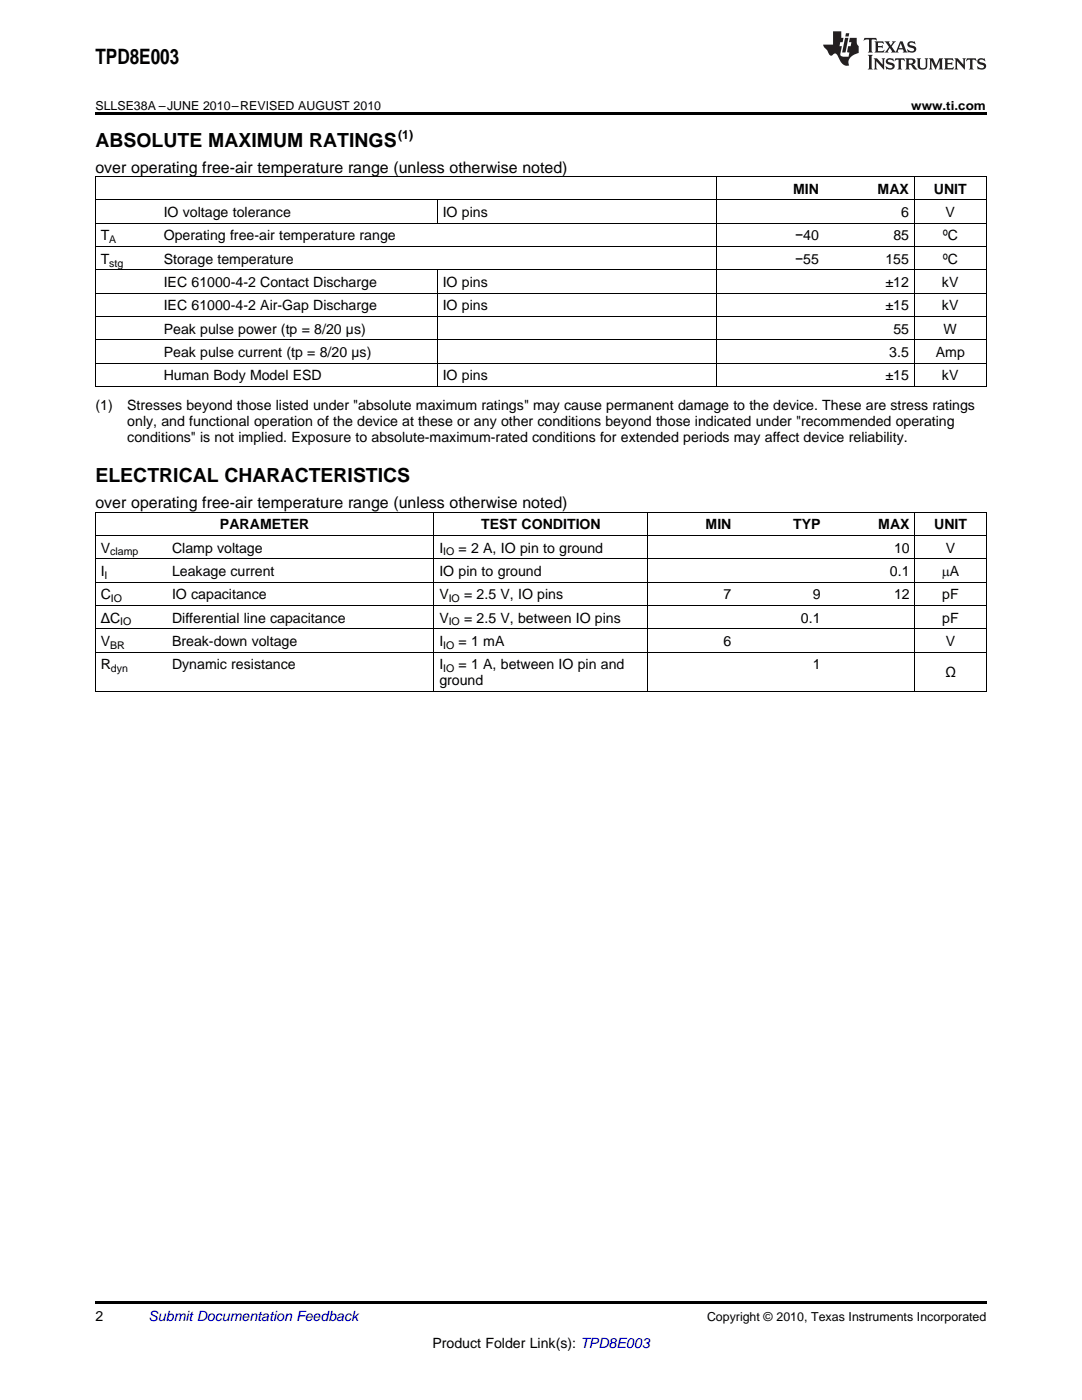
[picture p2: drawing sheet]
<svg xmlns="http://www.w3.org/2000/svg" width="216mm" height="279mm" viewBox="0 0 216 279" stroke-linecap="round" stroke-linejoin="round" font-family="sans-serif">
<defs><g id="words">
<text font-size="4.2" x="19" y="12.8">TPD8E003</text>
<g font-size="3.9">
<text x="19" y="29.3">ABSOLUTE MAXIMUM RATINGS</text>
<text x="19" y="96.2">ELECTRICAL CHARACTERISTICS</text>
</g>
<g font-size="3.2">
<text x="19" y="34.4">over operating free-air temperature range (unless otherwise noted)</text>
<text x="19" y="101.4">over operating free-air temperature range (unless otherwise noted)</text>
</g>
<g font-size="2.8">
<text x="158.3" y="38.7">MIN</text>
<text x="175.1" y="38.7">MAX</text>
<text x="186.3" y="38.7">UNIT</text>
<text x="20.1" y="48">T</text>
<text x="32.7" y="43.3">IO voltage tolerance</text>
<text x="32.7" y="48">Operating free-air temperature range</text>
<text x="88.3" y="43.3">IO pins</text>
<text x="158.6" y="48">−40</text>
<text x="178.3" y="48">85</text>
<text x="179.8" y="43.3">6</text>
<text x="188.1" y="48">ºC</text>
<text x="188.7" y="43.3">V</text>
<text x="20.1" y="52.6">T</text>
<text x="32.7" y="52.6">Storage temperature</text>
<text x="158.6" y="52.6">−55</text>
<text x="176.7" y="52.6">155</text>
<text x="188.1" y="52.6">ºC</text>
<text x="32.7" y="57.3">IEC 61000-4-2 Contact Discharge</text>
<text x="88.3" y="57.3">IO pins</text>
<text x="176.7" y="57.3">±12</text>
<text x="188" y="57.3">kV</text>
<text x="32.7" y="61.9">IEC 61000-4-2 Air-Gap Discharge</text>
<text x="88.3" y="61.9">IO pins</text>
<text x="176.7" y="61.9">±15</text>
<text x="188" y="61.9">kV</text>
<text x="32.7" y="66.6">Peak pulse power (tp = 8/20 µs)</text>
<text x="32.7" y="71.3">Peak pulse current (tp = 8/20 µs)</text>
<text x="177.4" y="71.3">3.5</text>
<text x="178.3" y="66.6">55</text>
<text x="186.7" y="71.3">Amp</text>
<text x="188.3" y="66.6">W</text>
<text x="32.7" y="75.9">Human Body Model ESD</text>
<text x="88.3" y="75.9">IO pins</text>
<text x="176.7" y="75.9">±15</text>
<text x="188" y="75.9">kV</text>
<text x="19" y="81.8">(1)</text>
<text x="25.4" y="81.8">Stresses beyond those listed under &quot;absolute maximum ratings&quot; may cause permanent damage to the device. These are stress ratings</text>
<text x="25.4" y="84.9">only, and functional operation of the device at these or any other conditions beyond those indicated under &quot;recommended operating</text>
<text x="25.4" y="88.1">conditions&quot; is not implied. Exposure to absolute-maximum-rated conditions for extended periods may affect device reliability.</text>
<text x="43.9" y="105.6">PARAMETER</text>
<text x="96" y="105.6">TEST CONDITION</text>
<text x="140.8" y="105.6">MIN</text>
<text x="158.3" y="105.6">TYP</text>
<text x="175.3" y="105.6">MAX</text>
<text x="186.4" y="105.6">UNIT</text>
<text x="20.1" y="110.3">V</text>
<text x="34.3" y="110.3">Clamp voltage</text>
<text x="87.7" y="110.3">I</text>
<text x="91.5" y="110.3">= 2 A, IO pin to ground</text>
<text x="178.4" y="110.3">10</text>
<text x="188.7" y="110.3">V</text>
<text x="20.1" y="114.9">I</text>
<text x="20.1" y="119.6">C</text>
<text x="34.3" y="114.9">Leakage current</text>
<text x="34.3" y="119.6">IO capacitance</text>
<text x="87.7" y="114.9">IO pin to ground</text>
<text x="87.7" y="119.6">V</text>
<text x="92.6" y="119.6">= 2.5 V, IO pins</text>
<text x="144.4" y="119.6">7</text>
<text x="162.2" y="119.6">9</text>
<text x="177.6" y="114.9">0.1</text>
<text x="178.4" y="119.6">12</text>
<text x="187.9" y="114.9">mA</text>
<text x="188" y="119.6">pF</text>
<text x="20.1" y="124.2">ΔC</text>
<text x="34.3" y="124.2">Differential line capacitance</text>
<text x="87.7" y="124.2">V</text>
<text x="92.6" y="124.2">= 2.5 V, between IO pins</text>
<text x="159.8" y="124.2">0.1</text>
<text x="188" y="124.2">pF</text>
<text x="20.1" y="128.9">V</text>
<text x="34.3" y="128.9">Break-down voltage</text>
<text x="87.7" y="128.9">I</text>
<text x="91.5" y="128.9">= 1 mA</text>
<text x="144.4" y="128.9">6</text>
<text x="188.7" y="128.9">V</text>
<text x="20.1" y="133.6">R</text>
<text x="34.3" y="133.6">Dynamic resistance</text>
<text x="87.7" y="133.6">I</text>
<text x="87.7" y="136.7">ground</text>
<text x="91.5" y="133.6">= 1 A, between IO pin and</text>
<text x="162.2" y="133.6">1</text>
<text x="188.6" y="135.1">Ω</text>
<text x="19" y="263.6">2</text>
<text x="86.3" y="269">Product Folder Link(s): TPD8E003</text>
</g>
<text font-size="2.8" fill="#0000c8" x="29.6" y="263.6">Submit Documentation Feedback</text>
<g font-size="2.5">
<text x="19" y="21.9">SLLSE38A –JUNE 2010–REVISED AUGUST 2010</text>
<text x="181.8" y="21.9">www.ti.com</text>
<text x="79.4" y="27.7">(1)</text>
<text x="141.1" y="263.6">Copyright © 2010, Texas Instruments Incorporated</text>
</g>
<g font-size="2.1">
<text x="21.8" y="48.5">A</text>
<text x="21.8" y="53.2">stg</text>
<text x="22" y="110.8">clamp</text>
<text x="88.4" y="110.8">IO</text>
<text x="20.9" y="115.5">I</text>
<text x="22.1" y="120.2">IO</text>
<text x="24" y="124.8">IO</text>
<text x="89.5" y="120.2">IO</text>
<text x="89.5" y="124.8">IO</text>
<text x="22" y="129.5">BR</text>
<text x="88.4" y="129.5">IO</text>
<text x="22.1" y="134.1">dyn</text>
<text x="88.4" y="134.1">IO</text>
</g>
</g></defs>
<g fill="#231f20">
<path d="M172.5 7.6l-.1 .5 .4-.2h.6v.1v2.1l-.2 .4h.9l-.2-.4v-2.1l.1-.1h.5l.5 .2-.2-.5zM174.5 8.3l.2 .3v1.5l-.2 .4h1.8l.2-.6a1.04 1.04 0 0 1-1.3 .2v-.7h.6l.3 .2v-.6l-.3 .2h-.6v-.6l.8-.1 .4 .3-.2-.5zM176.5 8.3l.9 1.1-.9 1.1h.8l-.2-.2 .4-.7 .5 .7-.2 .2h1.5l-.2-.2 .2-.4h.9l.1 .4-.2 .2h1l-.3-.3-.7-1.9h-.5l-.9 2-.8-1 .9-1h-.8l.1 .3-.4 .5-.3-.6 .1-.2zM179.7 8.6l.4 1h-.7zM181.3 8.4a.63 .63 0 0 0-.2 .7 .63 .63 0 0 0 .6 .4l.6 .2 .1 .2a.75 .75 0 0 1-.7 .4 .75 .75 0 0 1-.6-.5l.1 .7 .1-.1a1.11 1.11 0 0 0 1.5-.6 1.13 1.13 0 0 0-1.2-.8l-.1-.4a1.04 1.04 0 0 1 1.2 .2l-.2-.5-.2 .1-.4-.2zM173.2 10.9l.2 .4v2.2l-.2 .4h1l-.3-.4v-2.2l.3-.4zM174.3 11.6l.3 .4v1.5l-.3 .4h.8l-.2-.4v-1.3l1.5 1.7v-1.9l.2-.4h-.7l.2 .4v.9l-1.1-1.3zM177 11.8a.62 .62 0 0 0-.2 .7 .62 .62 0 0 0 .6 .4l.6 .1 .1 .3a.76 .76 0 0 1-.7 .3 .76 .76 0 0 1-.7-.4l.2 .7 .1-.1a1.11 1.11 0 0 0 1.5-.6 1.13 1.13 0 0 0-1.2-.8l-.1-.4a1.04 1.04 0 0 1 1.2 .2l-.2-.6-.2 .1-.5-.1zM178.7 11.6l-.2 .6a.61 .61 0 0 1 .8-.3v1.6l-.2 .4h.9l-.2-.4v-1.6a.63 .63 0 0 1 .7 .3l-.1-.6zM180.6 11.6l.3 .4v1.5l-.3 .4h1l-.2-.2-.1-.8 .6 .2a.76 .76 0 0 0 1.2 .7l-1-1a.58 .58 0 0 0 .6-.5 .58 .58 0 0 0-.5-.6zM181.4 11.9h.1a.45 .45 0 0 1 .5 .1 .45 .45 0 0 1 .1 .5l-.8 .2zM182.9 11.6l.2 .2a2.17 2.17 0 0 0 .3 1.9 .99 .99 0 0 0 1.6-.6v-1.1l.2-.4h-.7l.2 .2a1.92 1.92 0 0 1-.2 1.8 .6 .6 0 0 1-.9-.5v-1.1l.2-.4zM185.4 11.6l.2 .4v1.5l-.2 .4h.7l-.2-.4v-1.4l.8 1.8 .8-1.8v1.4l-.2 .4h.9l-.2-.4v-1.5l.2-.4h-.8l-.6 1.5-.6-1.5zM188.4 11.6l.2 .4v1.5l-.2 .4h1.8l.1-.6a1.04 1.04 0 0 1-1.2 .1v-.6h.5l.4 .2v-.6l-.4 .2h-.5v-.7h.8l.3 .3-.1-.6zM190.5 11.6l.2 .4v1.5l-.2 .4h.7l-.2-.4v-1.3l1.5 1.7v-1.9l.2-.4h-.7l.2 .4v.9l-1.1-1.3zM192.9 11.6l-.1 .6a.61 .61 0 0 1 .7-.3l.1 1.6-.3 .4h1l-.3-.4 .1-1.6a.63 .63 0 0 1 .7 .3l-.1-.6zM195.2 11.8a.62 .62 0 0 0-.2 .7 .62 .62 0 0 0 .6 .4l.6 .1 .1 .3a.76 .76 0 0 1-.7 .3 .76 .76 0 0 1-.6-.4l.1 .7 .1-.1a1.11 1.11 0 0 0 1.6-.6 1.13 1.13 0 0 0-1.3-.8l-.1-.4a1.04 1.04 0 0 1 1.2 .2l-.1-.6-.2 .1-.5-.1z"/>
<path d="M166.2 6.3v2.6h-1.9v.4l.8 .9a.91 .91 0 0 0 1 .8 .56 .56 0 0 1 .5-.3 .56 .56 0 0 1 .5 .3l.4 .8a1.53 1.53 0 0 0 1.9 1.2 1.54 1.54 0 0 1 1-2.1l.9-.3v-1.4a1.52 1.52 0 0 1-.4-1.6h-1.3l-.2 .8h.5l-.2 .8h-.5l-.1 1v.2l.4 .1-.2 .8a1.93 1.93 0 0 1-1.6-.3l.3-1.8h-.5l.2-.8h.4l.2-.8h-.4v-1.3zM168.6 7.6l-.6 2.9h.7l.6-2.9zM168.8 6.6l-.1 .7h.6l.2-.7z"/>
</g>
<path d="M19 22.5h177.8v.5h-177.8zM19 259.7h177.8v.5h-177.8z" fill="#000"/>
<g fill="none" stroke="#000" stroke-width=".2">
<path d="M19 39.9h177.8M19 35.2h177.8M19.1 35.3v41.9M87.2 39.9v4.7M142.9 35.3v41.9M182.4 35.3v41.9M196.8 35.3v41.9M19 58.5h177.8M19 53.9h177.8M19 49.2h177.8M19 44.5h177.8M87.2 53.9v23.3"/>
<path d="M19 77.1h177.8M19 72.5h177.8M19 67.8h177.8M19 63.2h177.8M19 116.2h177.8M19 111.5h177.8M19 106.8h177.8M19 102.2h177.8M19.1 102.2v35.8M86.6 102.2v35.8M129.2 102.2v35.8M182.5 102.2v35.8"/>
<path d="M196.8 102.2v35.8M19 138h177.8M19 130.1h177.8M19 125.5h177.8M19 120.8h177.8"/>
</g>
<use href="#words"/>
</svg>
